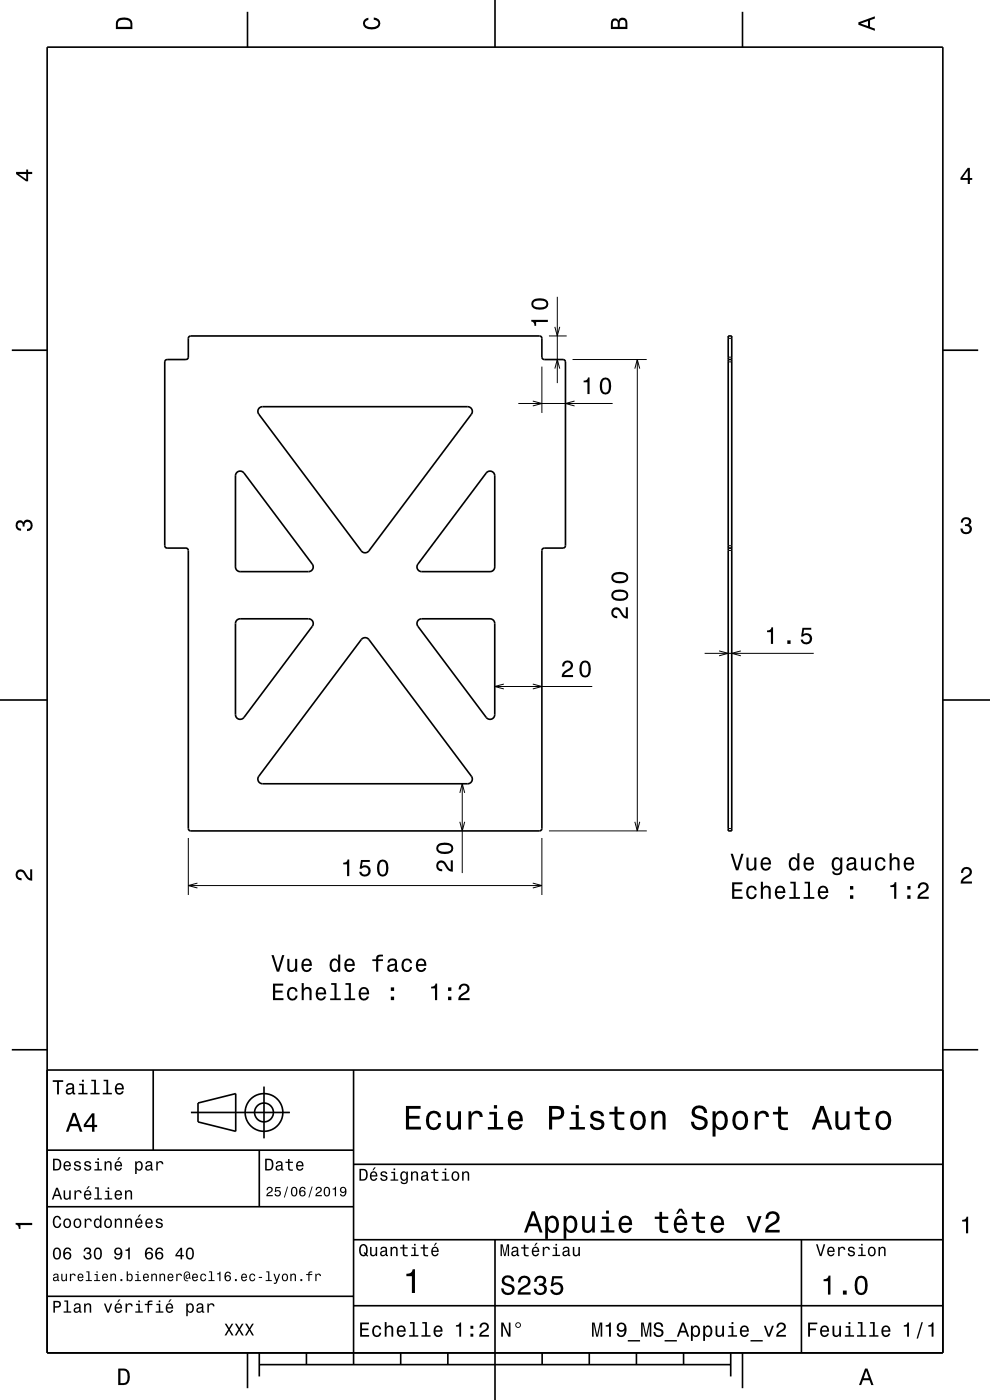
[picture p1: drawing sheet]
<svg xmlns="http://www.w3.org/2000/svg" width="210mm" height="297mm" viewBox="0 0 210 297" stroke-linecap="round" stroke-linejoin="round" font-family="sans-serif">
<g fill="none" stroke="#000" stroke-width=".21">
<path d="M114.9 77.8v9.8M116.4 71.3h3.8M117.7 78.2l.5-1.9 .5 1.9M117.7 69.3l.5 2 .5-2M118.2 63v18.3M121.4 76.3h15.8M134.7 78.2l.5-1.9 .5 1.9M135.2 76.3v100M154.5 75.8h.7M154.5 71.8h.7M154.5 76.8h.7M109.9 85.6h20.1"/>
<path d="M113 85.1l1.9 .5-1.9 .5M121.9 85.1l-2 .5 2 .5M154.5 115.8h.7M154.5 116.8h.7M149.5 138.6h23.1M152.5 138.1l2 .5-2 .5M157.2 138.1l-2 .5 2 .5M104.9 145.6h20.7M106.9 145.1l-2 .5 2 .6M113 145.1l1.9 .5-1.9 .6M39.9 177.8v12.1M97.5 168.2l.6-1.9 .5 1.9"/>
<path d="M97.5 174.3l.6 2 .5-2M98.1 166.3v18.9M114.9 177.8v12.1M116.4 176.3h20.8M134.7 174.3l.5 2 .5-2M154.5 175.8h.7M39.9 187.9h75M41.9 187.3l-2 .6 2 .5M113 187.3l1.9 .6-1.9 .5"/>
</g>
<g fill="none" stroke="#000" stroke-width=".35">
<path d="M10 10h190v277h-190zM52.5 2.5v7.5M105 0v10M157.5 2.5v7.5M2.5 74.3h7.5M35 76.5l.4-.2h4l.5-.3v-4.3l.3-.4h.2h74l.3 .1 .2 .4v4l.3 .4 4.3 .1 .4 .2v39.3v.2l-.5 .3h-4l-.4 .2-.1 .3v59l-.2 .4-74.3 .1-.4-.3-.1-59.2v-.3l-.4-.2h-4.1l-.4-.3-.1-.2zM154.5 76.3h.7M154.5 71.3h.7v105h-.7zM200 74.3h7.5M55 86.5l.7-.2h43.5a1 1 0 0 1 .9 .5 1 1 0 0 1-.1 1.1l-21.8 29a1 1 0 0 1-1.6 0l-21.7-29-.2-.7zM50.2 100.3l.7-.4 .5 .1 .3 .3 14.5 19.4a1 1 0 0 1 .1 1 1 1 0 0 1-.9 .6h-14.5l-.7-.4-.3-.6v-19.4zM103.2 100.3a1 1 0 0 1 1.1-.3 1 1 0 0 1 .6 .9v19.4l-.1 .5-.4 .4-.5 .1h-14.5a1 1 0 0 1-.8-.6 1 1 0 0 1 0-1z"/>
<path d="M154.5 116.3h.7M50.3 131.5l.6-.2h14.5a1 1 0 0 1 .9 .5 1 1 0 0 1-.1 1.1l-14.5 19.3a1 1 0 0 1-1.1 .4 1 1 0 0 1-.7-1v-19.3zM76.7 135.6l.4-.3h.5l.6 .4 21.8 29a1 1 0 0 1 .1 1 1 1 0 0 1-.9 .6h-43.5a1 1 0 0 1-.9-.6 1 1 0 0 1 .1-1zM88.8 131.5l.6-.2h14.5l.8 .3 .2 .7v19.3a1 1 0 0 1-.6 1 1 1 0 0 1-1.2-.4l-14.5-19.3-.2-.7zM0 148.5h10M200 148.5h10M2.5 222.7h7.5M10 227h190M32.5 227v17M40.5 236h21M42 234l8-2v8l-8-2zM56 230.5v11"/>
<path d="M75 227v62.5M200 222.7h7.5M10 244h65M10 256h65M55 244v12M75 247h125M10 275h65M75 277h125M75 263h125M105 263v34M170 263v24M52.5 287v7.5"/>
<path d="M55 289.5h100M55 287v5M65 287v2.5M85 287v2.5M95 287v2.5M115 287v2.5M125 287v2.5M135 287v2.5M145 287v2.5M155 287v5M157.5 287v7.5"/>
<circle cx="56" cy="236" r="2"/>
<circle cx="56" cy="236" r="4"/>
</g>
<g fill="#000">
<path d="M25 4a2.2 2.2 0 0 0-.4 2.2h3.5v-1.2a1.42 1.42 0 0 0-1.8-1.3zM25.3 4.4a2.13 2.13 0 0 1 2.3 .3l.1 1h-2.7l.1-1z" fill-rule="evenodd"/>
<path d="M77.3 4.2l.8-.4v.4a.7 .7 0 0 0-.7 .5 .7 .7 0 0 0 .4 .8 1.7 1.7 0 0 0 2.5-.5 .9 .9 0 0 0-1-.8v-.5a1.24 1.24 0 0 1 1.4 1.1 1.24 1.24 0 0 1-1.1 1.4 2.22 2.22 0 0 1-2.5-.7l-.1-.5z" fill-rule="evenodd"/>
<path d="M129.8 4.2l-.2 .7v1.3h3.5v-1.4a.98 .98 0 0 0-.8-1 .98 .98 0 0 0-1.1 .6 .83 .83 0 0 0-1.4-.2zM130.1 4.5a.54 .54 0 0 1 .7-.1 .54 .54 0 0 1 .2 .6v.7h-1zM131.6 4.4a.62 .62 0 0 1 .7-.1 .62 .62 0 0 1 .4 .6v.8h-1.2z" fill-rule="evenodd"/>
<path d="M182.1 4.7v.6l3.5 1.2v-.4l-1-.4v-1.4l1-.4v-.4zM182.6 5l1.5-.5v1z" fill-rule="evenodd"/>
<path d="M3.4 36.5v.4l2.1 1.6h.5v-1.6h.8v-.4h-.8v-.5h-.4v.5zM4 36.9h1.6v1.1z" fill-rule="evenodd"/>
<path d="M205.3 35.6l-1.6 2.1v.5h1.6v.8h.4v-.8h.5v-.4h-.5v-2.2zM205.3 36.2v1.6h-1.1z" fill-rule="evenodd"/>
<path d="M112.7 67.9v.3a.77 .77 0 0 1 .7 .9h.3v-.8h2.5v-.4zM113.1 63.6a1.13 1.13 0 0 0-.4 1.2 1.13 1.13 0 0 0 1 .8 2.28 2.28 0 0 0 2.5-.6 1.14 1.14 0 0 0-.9-1.6 2.85 2.85 0 0 0-2.2 .2zM113.2 64.2a2.37 2.37 0 0 1 2.6 0v.6a2.38 2.38 0 0 1-2.6 0z" fill-rule="evenodd"/>
<path d="M123.8 80.8v.3h.8v2.5h.5v-3.5h-.4a.77 .77 0 0 1-.9 .7zM127.5 80.5a2.68 2.68 0 0 0 .4 3.1 1.14 1.14 0 0 0 1.7-.9 2.31 2.31 0 0 0-.6-2.5l-.6-.1-.5 .1zM128.1 80.6h.7a2.37 2.37 0 0 1 0 2.6h-.7a2.38 2.38 0 0 1 0-2.6z" fill-rule="evenodd"/>
<path d="M3.6 110.6a.86 .86 0 0 1 1.4 .2 1.06 1.06 0 0 1 1.2-.5 1.06 1.06 0 0 1 .7 1.2 1.1 1.1 0 0 1-1.2 1.2v-.5a.71 .71 0 0 0 .8-1 .71 .71 0 0 0-1.3-.1v.6h-.4a.61 .61 0 0 0-.3-.8 .61 .61 0 0 0-.8 .3 .61 .61 0 0 0 .2 .8l.6 .1v.5a1.15 1.15 0 0 1-1.2-.7 1.15 1.15 0 0 1 .3-1.3z" fill-rule="evenodd"/>
<path d="M204.1 110a1.08 1.08 0 0 1 1.4-.2 1.08 1.08 0 0 1 .4 1.3l-.3 .3a1.06 1.06 0 0 1 .5 1.2 1.06 1.06 0 0 1-1.2 .7 1.1 1.1 0 0 1-1.2-1.2h.5a.71 .71 0 0 0 1 .8 .71 .71 0 0 0 .1-1.3h-.6v-.4a.61 .61 0 0 0 .8-.3 .61 .61 0 0 0-.2-.8 .61 .61 0 0 0-.9 .2l-.1 .6h-.5z" fill-rule="evenodd"/>
<path d="M129.9 129.2a1.2 1.2 0 0 0-.1 1.3 1.2 1.2 0 0 0 1.1 .7v-.5a.7 .7 0 0 1-.8-.5 .7 .7 0 0 1 .5-.9 .7 .7 0 0 1 .8 .5 1.8 1.8 0 0 0 1.8 1.4v-2.4h-.4v1.9a2.2 2.2 0 0 1-1.2-1.4 1.11 1.11 0 0 0-1.7-.1zM130.1 125.4a1.13 1.13 0 0 0-.4 1.2 1.13 1.13 0 0 0 1 .8 2.28 2.28 0 0 0 2.5-.6 1.14 1.14 0 0 0-.9-1.7 2.85 2.85 0 0 0-2.2 .3zM130.2 125.9a2.38 2.38 0 0 1 2.6 0v.7a2.37 2.37 0 0 1-2.6 0zM130.1 121.6a1.13 1.13 0 0 0-.4 1.3 1.13 1.13 0 0 0 1 .8 2.28 2.28 0 0 0 2.5-.6 1.14 1.14 0 0 0-.9-1.7 2.85 2.85 0 0 0-2.2 .2zM130.2 122.2a2.38 2.38 0 0 1 2.6 0v.7a2.37 2.37 0 0 1-2.6 0z" fill-rule="evenodd"/>
<path d="M162.7 133.8v.3h.8v2.5h.5v-3.5h-.4a.77 .77 0 0 1-.9 .7zM167 135.9v.7h.7v-.7zM170.2 133.2l-.3 1.8h.4a.8 .8 0 0 1 1.3-.2 .8 .8 0 0 1-.1 1.3 .8 .8 0 0 1-1.2-.4h-.5a1.21 1.21 0 0 0 1.5 1 1.21 1.21 0 0 0 .9-1.6 1.21 1.21 0 0 0-1.8-.6l.2-.9h1.5v-.4z" fill-rule="evenodd"/>
<path d="M119.5 140.4l-.2 .4-.1 .6h.5a.71 .71 0 0 1 .5-.9 .71 .71 0 0 1 .9 .5 .71 .71 0 0 1-.5 .9 1.8 1.8 0 0 0-1.4 1.7h2.4v-.4h-1.9a2.2 2.2 0 0 1 1.4-1.2 1.13 1.13 0 0 0 .1-1.6 1.13 1.13 0 0 0-1.7 0zM123.2 140.6a2.67 2.67 0 0 0 .4 3 1.14 1.14 0 0 0 1.6-.9 2.31 2.31 0 0 0-.6-2.5l-.5-.1-.5 .1zM123.8 140.6h.6a2.38 2.38 0 0 1 0 2.6h-.6a2.37 2.37 0 0 1 0-2.6z" fill-rule="evenodd"/>
<path d="M3.6 184.7a1.22 1.22 0 0 1 2 .8l.4 .5 .4 .3v-1.9h.4v2.4a1.8 1.8 0 0 1-1.7-1.4 .71 .71 0 0 0-.9-.5 .71 .71 0 0 0-.5 .9 .71 .71 0 0 0 .9 .5v.4a1.19 1.19 0 0 1-1.2-.6 1.19 1.19 0 0 1 .2-1.4z" fill-rule="evenodd"/>
<path d="M72.8 183v.4h.8v2.5h.5v-3.6h-.4a.77 .77 0 0 1-.9 .7zM76.6 182.4l-.3 1.9h.4a.79 .79 0 0 1 1.2-.2 .79 .79 0 0 1 0 1.2 .79 .79 0 0 1-1.2-.1v-.2h-.5a1.21 1.21 0 0 0 1.5 1 1.21 1.21 0 0 0 .8-1.6 1.21 1.21 0 0 0-1.7-.6l.1-.9h1.5v-.5zM80.3 182.8a2.68 2.68 0 0 0 .4 3.1 1.14 1.14 0 0 0 1.6-1 2.31 2.31 0 0 0-.6-2.4l-.5-.2-.5 .2zM80.8 182.8h.7a2.38 2.38 0 0 1 0 2.7h-.7a2.37 2.37 0 0 1 0-2.7z" fill-rule="evenodd"/>
<path d="M92.8 182.8a1.19 1.19 0 0 0-.2 1.4 1.19 1.19 0 0 0 1.2 .6v-.4a.7 .7 0 0 1-.8-.5 .7 .7 0 0 1 .5-.9 .7 .7 0 0 1 .8 .5 1.8 1.8 0 0 0 1.8 1.4v-2.4h-.5v1.9a2.22 2.22 0 0 1-1.1-1.5 1.1 1.1 0 0 0-1.7-.1zM93 179.1a1.13 1.13 0 0 0-.4 1.2 1.13 1.13 0 0 0 1 .8 2.29 2.29 0 0 0 2.4-.6 1.14 1.14 0 0 0-.9-1.7 2.86 2.86 0 0 0-2.1 .3zM93 179.6a2.36 2.36 0 0 1 2.7 0v.7a2.38 2.38 0 0 1-2.7 0z" fill-rule="evenodd"/>
<path d="M155.3 187.2v3.5h2.2v-.4h-1.7v-1.2h1.5v-.5h-1.5v-1h1.7v-.4zM158.6 188.3a1.53 1.53 0 0 0 .8 2.5 1.07 1.07 0 0 0 1.1-1.1h-.4a.67 .67 0 0 1-.6 .7 .67 .67 0 0 1-.7-.6 1.11 1.11 0 0 1 .6-1.5 .6 .6 0 0 1 .7 .6h.4a1.09 1.09 0 0 0-.7-1 1.09 1.09 0 0 0-1.2 .4zM161.4 187.1v3.6h.4v-1.6a.63 .63 0 0 1 .6-.8 .63 .63 0 0 1 .7 .7v1.7h.4v-1.8a.88 .88 0 0 0-.6-1 .88 .88 0 0 0-1.1 .5v-1.3zM164.7 188.3a1.54 1.54 0 0 0 .8 2.5 1.06 1.06 0 0 0 1-.9h-.4l-.2 .4-.4 .1a.76 .76 0 0 1-.7-1h1.8a1.16 1.16 0 0 0-.5-1.3 1.16 1.16 0 0 0-1.4 .2zM165 188.5a.66 .66 0 0 1 .8-.2 .66 .66 0 0 1 .3 .8h-1.3zM167.7 187.1v.3h.6v2.9h-.9v.4h2.3v-.4h-.9v-3.2zM170.7 187.1v.3h.7v2.9h-.9v.4h2.2v-.4h-.9v-3.2zM173.8 188.3a1.54 1.54 0 0 0 .8 2.5 1.05 1.05 0 0 0 1.1-.9h-.5l-.2 .4-.4 .1a.76 .76 0 0 1-.7-1h1.8a1.16 1.16 0 0 0-.5-1.3 1.16 1.16 0 0 0-1.4 .2zM174.1 188.5a.66 .66 0 0 1 .8-.2 .66 .66 0 0 1 .3 .8h-1.3zM180.3 189.9v.8h.7v-.8zM180.3 188v.7h.7v-.7z" fill-rule="evenodd"/>
<path d="M155 181.1l1.1 3.5h.5l1.1-3.5h-.5l-.8 3-.9-3zM158.3 181.9v1.8a.89 .89 0 0 0 .7 1 .89 .89 0 0 0 1-.5v.4h.4v-2.7h-.4v1.6a.65 .65 0 0 1-.4 .8 .65 .65 0 0 1-.8-.3v-2.1zM161.6 182.2a1.55 1.55 0 0 0 .8 2.5 1.06 1.06 0 0 0 1.1-.8h-.4l-.3 .3-.3 .1a.76 .76 0 0 1-.7-.9h1.8a1.17 1.17 0 0 0-.5-1.4 1.17 1.17 0 0 0-1.5 .2zM162 182.4a.66 .66 0 0 1 .8-.1 .66 .66 0 0 1 .3 .7h-1.3zM167.6 182.2a1.57 1.57 0 0 0 .7 2.5l.5-.1 .3-.4v.4h.5v-3.6h-.5v1.3a.89 .89 0 0 0-1.5-.1zM167.9 182.5a.62 .62 0 0 1 .7-.3 .62 .62 0 0 1 .5 .6 1.12 1.12 0 0 1-.7 1.5 1.19 1.19 0 0 1-.5-1.8zM170.7 182.2a1.54 1.54 0 0 0 .8 2.5 1.06 1.06 0 0 0 1.1-.8h-.4l-.2 .3-.4 .1a.76 .76 0 0 1-.7-.9h1.8a1.17 1.17 0 0 0-.5-1.4 1.17 1.17 0 0 0-1.5 .2zM171.1 182.4a.66 .66 0 0 1 .8-.1 .66 .66 0 0 1 .3 .7h-1.3zM176.7 182.2a1.58 1.58 0 0 0 .8 2.5l.4-.1 .4-.4a.73 .73 0 0 1-.4 1 .73 .73 0 0 1-1-.3h-.4a1.1 1.1 0 0 0 1.3 .8 1.1 1.1 0 0 0 .9-1.2v-2.6h-.4v.5l-.4-.4a.9 .9 0 0 0-1.2 .2zM177 182.5a.63 .63 0 0 1 .7-.3 .63 .63 0 0 1 .5 .6 1.11 1.11 0 0 1-.7 1.5 1.19 1.19 0 0 1-.5-1.8zM179.9 182.1l-.3 .6h.4a.55 .55 0 0 1 .7-.5 .55 .55 0 0 1 .4 .7l-.2 .1a1 1 0 0 0-1.1 .2 1 1 0 0 0-.2 1 .93 .93 0 0 0 1.6 .1l.1 .3h.6v-.3l-.3-.1v-1.6a1.02 1.02 0 0 0-1.7-.5zM180.1 183.6l1.1-.3a.77 .77 0 0 1-.2 .8 .77 .77 0 0 1-.9 .1zM182.6 181.9v1.8a.89 .89 0 0 0 .6 1 .89 .89 0 0 0 1.1-.5v.4h.4v-2.7h-.4v1.6a.65 .65 0 0 1-.4 .8 .65 .65 0 0 1-.8-.3v-2.1zM185.9 182.2a1.53 1.53 0 0 0 .8 2.5 1.06 1.06 0 0 0 1.1-1h-.4a.67 .67 0 0 1-.6 .6 .67 .67 0 0 1-.7-.6 1.12 1.12 0 0 1 .7-1.5 .6 .6 0 0 1 .6 .6h.4a1.09 1.09 0 0 0-.7-.9 1.09 1.09 0 0 0-1.2 .3zM188.7 181v3.6h.5v-1.5a.63 .63 0 0 1 .4-.8 .63 .63 0 0 1 .7 .3l.1 2h.4v-1.8a.88 .88 0 0 0-.6-.9 .88 .88 0 0 0-1 .4v-1.3zM192 182.2a1.55 1.55 0 0 0 .8 2.5 1.06 1.06 0 0 0 1.1-.8h-.5l-.2 .3-.4 .1a.76 .76 0 0 1-.7-.9h1.8a1.17 1.17 0 0 0-.5-1.4 1.17 1.17 0 0 0-1.4 .2zM192.3 182.4a.66 .66 0 0 1 .8-.1 .66 .66 0 0 1 .4 .7h-1.4z" fill-rule="evenodd"/>
<path d="M188.9 187.8v.4h.8v2.5h.4v-3.6h-.3a.77 .77 0 0 1-.9 .7zM192.4 189.9v.8h.7v-.8zM192.4 188v.7h.7v-.7zM195 187.5l-.3 .9h.4a.71 .71 0 0 1 .6-.8 .71 .71 0 0 1 .8 .5 .71 .71 0 0 1-.5 .8 1.81 1.81 0 0 0-1.4 1.8h2.4v-.5h-1.9a2.23 2.23 0 0 1 1.5-1.1 1.13 1.13 0 0 0 .1-1.7 1.13 1.13 0 0 0-1.7 .1z" fill-rule="evenodd"/>
<path d="M204.2 184.2a1.18 1.18 0 0 1 1.9 .3 1.18 1.18 0 0 1-1 1.7l-.5 .4-.3 .4h1.9v.4h-2.4a1.81 1.81 0 0 1 1.4-1.7 .71 .71 0 0 0 .5-.9 .71 .71 0 0 0-.9-.5 .71 .71 0 0 0-.5 .9h-.5z" fill-rule="evenodd"/>
<path d="M57.9 208.7v3.5h2.2v-.4h-1.7v-1.2h1.5v-.5h-1.5v-1h1.7v-.4zM61.2 209.8a1.53 1.53 0 0 0 .8 2.5 1.06 1.06 0 0 0 1.1-1.1h-.4a.67 .67 0 0 1-.6 .7 .67 .67 0 0 1-.7-.6 1.12 1.12 0 0 1 .6-1.5 .6 .6 0 0 1 .7 .6h.4a1.09 1.09 0 0 0-.7-1 1.09 1.09 0 0 0-1.2 .4zM64 208.6v3.6h.4v-1.6a.64 .64 0 0 1 .4-.8 .64 .64 0 0 1 .8 .4l.1 2h.4v-1.8a.88 .88 0 0 0-.6-1 .88 .88 0 0 0-1.1 .5v-1.3zM67.3 209.8a1.54 1.54 0 0 0 .8 2.5 1.06 1.06 0 0 0 1-.9h-.4l-.2 .4-.4 .1a.76 .76 0 0 1-.7-.9h1.8a1.16 1.16 0 0 0-.5-1.4 1.16 1.16 0 0 0-1.4 .2zM67.6 210a.66 .66 0 0 1 .8-.2 .66 .66 0 0 1 .3 .8h-1.3zM70.3 208.6v.3h.6v2.9h-.9v.4h2.3v-.4h-.9v-3.2zM73.3 208.6v.3h.7v2.9h-.9v.4h2.2v-.4h-.9v-3.2zM76.4 209.8a1.54 1.54 0 0 0 .8 2.5 1.05 1.05 0 0 0 1.1-.9h-.5l-.2 .4-.4 .1a.75 .75 0 0 1-.7-.9h1.8a1.16 1.16 0 0 0-.5-1.4 1.16 1.16 0 0 0-1.4 .2zM76.7 210a.66 .66 0 0 1 .8-.2 .66 .66 0 0 1 .3 .8h-1.3zM82.9 211.4v.8h.7v-.8zM82.9 209.5v.7h.7v-.7z" fill-rule="evenodd"/>
<path d="M57.6 202.6l1.1 3.5h.5l1.1-3.5h-.5l-.8 3-.9-3zM60.9 203.4v1.8a.89 .89 0 0 0 .7 1 .89 .89 0 0 0 1-.5v.4h.4v-2.7h-.4v1.6a.64 .64 0 0 1-.4 .8 .64 .64 0 0 1-.8-.3v-2.1zM64.2 203.7a1.54 1.54 0 0 0 .8 2.5 1.06 1.06 0 0 0 1.1-.8h-.4l-.2 .3-.4 .1a.76 .76 0 0 1-.7-.9h1.8a1.17 1.17 0 0 0-.5-1.4 1.17 1.17 0 0 0-1.5 .2zM64.6 203.9a.66 .66 0 0 1 .8-.1 .66 .66 0 0 1 .3 .7h-1.3zM70.2 203.7a1.57 1.57 0 0 0 .8 2.5l.4-.1 .3-.4v.4h.5v-3.6h-.5v1.3a.89 .89 0 0 0-1.5-.1zM70.5 204a.62 .62 0 0 1 .7-.3 .62 .62 0 0 1 .5 .6 1.11 1.11 0 0 1-.7 1.5 1.19 1.19 0 0 1-.5-1.8zM73.3 203.7a1.54 1.54 0 0 0 .8 2.5 1.06 1.06 0 0 0 1.1-.8h-.4l-.2 .3-.4 .1a.76 .76 0 0 1-.7-.9h1.8a1.17 1.17 0 0 0-.5-1.4 1.17 1.17 0 0 0-1.5 .2zM73.7 203.9a.66 .66 0 0 1 .8-.1 .66 .66 0 0 1 .3 .7h-1.3zM79 203.5v.4h.8v2.2h.4v-2.2h1v-.4h-1l.1-.4 .3-.2h.6v-.4a1.04 1.04 0 0 0-1.4 .8v.2zM82.5 203.6l-.3 .6h.4a.55 .55 0 0 1 .7-.5 .55 .55 0 0 1 .4 .7l-.2 .1a1 1 0 0 0-1.1 .2 1 1 0 0 0-.2 1.1 .94 .94 0 0 0 1.6 0l.1 .3h.6v-.3l-.3-.1v-1.6a1.02 1.02 0 0 0-1.7-.5zM82.7 205.1l1.1-.3a.77 .77 0 0 1-.2 .8 .77 .77 0 0 1-.9 .1zM85.5 203.7a1.53 1.53 0 0 0 .8 2.5 1.06 1.06 0 0 0 1.1-1h-.4a.67 .67 0 0 1-.6 .6 .67 .67 0 0 1-.7-.6 1.12 1.12 0 0 1 .6-1.5 .6 .6 0 0 1 .7 .6h.4a1.09 1.09 0 0 0-.8-.9 1.09 1.09 0 0 0-1.1 .3zM88.5 203.7a1.54 1.54 0 0 0 .8 2.5 1.06 1.06 0 0 0 1.1-.8h-.4l-.3 .3-.3 .1a.76 .76 0 0 1-.7-.9h1.7a1.17 1.17 0 0 0-.4-1.4 1.17 1.17 0 0 0-1.5 .2zM88.9 203.9a.66 .66 0 0 1 .8-.1 .66 .66 0 0 1 .3 .7h-1.3z" fill-rule="evenodd"/>
<path d="M91.5 209.3v.4h.8v2.5h.4v-3.5h-.3a.77 .77 0 0 1-.9 .6zM95 211.4v.8h.7v-.8zM95 209.5v.7h.7v-.7zM97.6 209l-.3 .9h.4a.7 .7 0 0 1 .6-.8 .7 .7 0 0 1 .8 .5 .7 .7 0 0 1-.5 .8 1.81 1.81 0 0 0-1.4 1.8h2.4v-.5h-1.9a2.23 2.23 0 0 1 1.5-1.1 1.13 1.13 0 0 0 .1-1.7 1.13 1.13 0 0 0-1.7 .1z" fill-rule="evenodd"/>
<path d="M11.2 229.2v.3h.9v2.7h.4v-2.7h.9v-.3zM14.3 230l-.3 .5h.4a.47 .47 0 0 1 .6-.4 .47 .47 0 0 1 .3 .6l-.2 .1a.84 .84 0 0 0-1 .2 .84 .84 0 0 0 0 1.1 .9 .9 0 0 0 1.3-.2l.1 .2 .5 .1v-.3l-.3-.1v-.1v-1.2a.87 .87 0 0 0-.6-.7 .87 .87 0 0 0-.8 .2zM14.4 231.3l.9-.3a.66 .66 0 0 1-.1 .7 .66 .66 0 0 1-.8 .1zM16.8 229.9v.3h.6v1.6h-.8v.4h2v-.4h-.8v-1.9zM17.4 229.1v.4h.4v-.4zM19.4 229.1v.3h.6v2.4h-.8v.4h1.9v-.4h-.7v-2.7zM22 229.1v.3h.6v2.4h-.8v.4h1.9v-.4h-.7v-2.7zM24.6 230.1a1.32 1.32 0 0 0 .7 2.1 .9 .9 0 0 0 .9-.7h-.3l-.2 .3-.4 .1a.65 .65 0 0 1-.5-.8h1.5a1 1 0 0 0-.4-1.2 1 1 0 0 0-1.3 .2zM24.9 230.3a.57 .57 0 0 1 .7-.1 .57 .57 0 0 1 .3 .6h-1.1z" fill-rule="evenodd"/>
<path d="M86.1 234.6v5h3.2v-.6h-2.5v-1.7h2.2v-.6h-2.2v-1.5h2.4v-.6zM90.8 236.2a2.6 2.6 0 0 0 .5 3.4 1.59 1.59 0 0 0 2.3-1.4h-.6a.95 .95 0 0 1-.9 1 .95 .95 0 0 1-1-.9 1.59 1.59 0 0 1 .9-2.1 .86 .86 0 0 1 .9 .8h.7a1.56 1.56 0 0 0-1.1-1.3 1.56 1.56 0 0 0-1.7 .5zM94.8 235.8v2.5a1.27 1.27 0 0 0 .9 1.4 1.27 1.27 0 0 0 1.5-.7v.6h.6v-3.8h-.6v2.2a.92 .92 0 0 1-.6 1.1 .92 .92 0 0 1-1.2-.4v-2.9zM99.4 235.8v3.8h.6v-2.2a.95 .95 0 0 1 .5-1.1 .95 .95 0 0 1 1.2 .3l.1 .4h.6a1.28 1.28 0 0 0-1-1.4 1.28 1.28 0 0 0-1.4 .8v-.6zM103.8 235.9v.5h1v2.7h-1.3v.5h3.2v-.5h-1.3v-3.2zM104.8 234.4v.8h.6v-.8zM108.1 236.2a2.63 2.63 0 0 0 .5 3.4 1.58 1.58 0 0 0 2.2-1.1h-.6l-.3 .5-.5 .2a1.08 1.08 0 0 1-1-1.3h2.5a1.66 1.66 0 0 0-.7-2 1.66 1.66 0 0 0-2.1 .3zM108.6 236.5a.94 .94 0 0 1 1.2-.2 .94 .94 0 0 1 .5 1h-1.9zM116.5 234.6v5h.6v-2.1h.8a1.47 1.47 0 0 0 1.8-1.2 1.47 1.47 0 0 0-1.5-1.7zM117.1 235.2a1.6 1.6 0 0 1 1.8 .5 .86 .86 0 0 1 0 .9 .86 .86 0 0 1-.9 .3h-.9zM121.1 235.9v.5h1v2.7h-1.3v.5h3.3v-.5h-1.3v-3.2zM122.1 234.4v.8h.7v-.8zM125.6 235.9a1.08 1.08 0 0 0-.3 1.2 1.08 1.08 0 0 0 1 .7l1.1 .4a.57 .57 0 0 1 .2 .6 .57 .57 0 0 1-.5 .4 .96 .96 0 0 1-1.4-.8h-.6a1.6 1.6 0 0 0 1.3 1.4 1.6 1.6 0 0 0 1.7-.8 1.13 1.13 0 0 0-1-1.6l-1.1-.3-.2-.4a.87 .87 0 0 1 .9-.5 .87 .87 0 0 1 .8 .6h.6a1.4 1.4 0 0 0-2.1-1.1zM130.4 234.7v1.2h-1.1v.5h1.1v2.6l.2 .4 .4 .3h1.4v-.5a.98 .98 0 0 1-1.4-.5v-2.3h1.4v-.5h-1.4v-1.2zM134.1 236.2a2.56 2.56 0 0 0 .5 3.4 1.72 1.72 0 0 0 1.8-.2 1.72 1.72 0 0 0 .6-1.7 1.7 1.7 0 0 0-.9-1.9 1.7 1.7 0 0 0-2 .4zM134.6 236.6a.96 .96 0 0 1 1-.4 .96 .96 0 0 1 .7 .8 1.59 1.59 0 0 1-1 2.2 1.19 1.19 0 0 1-1-1.5zM138.2 235.8v3.8h.6v-2.2a.97 .97 0 0 1 .5-1.1 .97 .97 0 0 1 1.1 .1l.1 .8v2.4h.7v-2.5a1.27 1.27 0 0 0-.9-1.4 1.27 1.27 0 0 0-1.5 .6v-.5zM147.1 234.9a1.38 1.38 0 0 0-.3 1.5 1.38 1.38 0 0 0 1.3 .9 1.26 1.26 0 0 1 1.4 .9 1.15 1.15 0 0 1-1.3 .9 1.15 1.15 0 0 1-1-1.1h-.7a1.8 1.8 0 0 0 1.7 1.8 1.8 1.8 0 0 0 1.9-1.6 1.45 1.45 0 0 0-1.5-1.4 1.02 1.02 0 0 1-1.2-.9 .99 .99 0 0 1 1.1-.8 .99 .99 0 0 1 .8 1h.7a1.67 1.67 0 0 0-1-1.6 1.67 1.67 0 0 0-1.9 .4zM151.2 235.8v5.3h.6v-2.1a1.32 1.32 0 0 0 1.4 .7 1.32 1.32 0 0 0 1.1-1.1 2.43 2.43 0 0 0-.8-2.8 1.22 1.22 0 0 0-1.7 .5v-.5zM152.1 236.6a.89 .89 0 0 1 .9-.4 .89 .89 0 0 1 .7 .8 1.61 1.61 0 0 1-.9 2.2 1.19 1.19 0 0 1-1-1.5zM155.8 236.2a2.56 2.56 0 0 0 .5 3.4 1.72 1.72 0 0 0 1.8-.2 1.72 1.72 0 0 0 .6-1.7 1.7 1.7 0 0 0-.9-1.9 1.7 1.7 0 0 0-2 .4zM156.3 236.6a.96 .96 0 0 1 1-.4 .96 .96 0 0 1 .7 .8 1.59 1.59 0 0 1-1 2.2 1.19 1.19 0 0 1-1-1.5zM160.1 235.8v3.8h.6v-2.2a.95 .95 0 0 1 .5-1.1 .95 .95 0 0 1 1.2 .3l.1 .4h.6a1.28 1.28 0 0 0-1-1.4 1.28 1.28 0 0 0-1.4 .8v-.6zM165.1 234.7v1.2h-1.1v.5h1.1v2.6l.2 .4 .4 .3h1.4v-.5a.97 .97 0 0 1-1.4-.5v-2.3h1.4v-.5h-1.4v-1.2zM174 234.6l-1.8 5h.6l.6-1.5h2l.5 1.5h.7l-1.9-5zM174.4 235.3l.7 2.2h-1.5zM177.2 235.8v2.5a1.27 1.27 0 0 0 .9 1.4 1.27 1.27 0 0 0 1.5-.7v.6h.6v-3.8h-.6v2.2a.92 .92 0 0 1-.6 1.1 .92 .92 0 0 1-1.1-.4l-.1-2.9zM182.4 234.7v1.2h-1.1v.5h1.1v2.6l.2 .4 .4 .3h1.5v-.5a.97 .97 0 0 1-1.4-.5l-.1-2.3h1.5v-.5h-1.5v-1.2zM186.1 236.2a2.56 2.56 0 0 0 .6 3.4 1.72 1.72 0 0 0 1.8-.2 1.72 1.72 0 0 0 .6-1.7 1.7 1.7 0 0 0-.9-1.9 1.7 1.7 0 0 0-2.1 .4zM186.6 236.6a.96 .96 0 0 1 1-.4 .96 .96 0 0 1 .7 .8 1.59 1.59 0 0 1-.9 2.2 1.19 1.19 0 0 1-1.1-1.5z" fill-rule="evenodd"/>
<path d="M3.3 259.4h3.5v.5h-2.5v.8h-.3a.77 .77 0 0 0-.7-.9z" fill-rule="evenodd"/>
<path d="M11.9 252l-.9 2.5h.3l.3-.8h1l.2 .8h.4l-.9-2.5zM12.1 252.3l.4 1.1h-.8zM13.5 252.5v1.3a.63 .63 0 0 0 .4 .7 .63 .63 0 0 0 .8-.3v.3h.3v-2h-.3v1.2a.46 .46 0 0 1-.3 .5 .46 .46 0 0 1-.6-.2v-1.5zM15.8 252.5v2h.3v-1.1a.47 .47 0 0 1 .3-.6 .47 .47 0 0 1 .6 .2v.1h.3a.64 .64 0 0 0-.5-.6 .64 .64 0 0 0-.7 .4v-.4zM18.7 251.7l-.4 .6h.3l.5-.6zM18 252.7a1.04 1.04 0 0 0-.2 1.2 1.04 1.04 0 0 0 1.1 .6l.5-.6h-.4l-.4 .4a.54 .54 0 0 1-.5-.7h1.3a.83 .83 0 0 0-.4-1 .83 .83 0 0 0-1 .1zM18.3 252.9l.1-.1a.47 .47 0 0 1 .5 .1 .47 .47 0 0 1 .2 .4h-1zM20.1 251.9v.2h.5v2.1h-.6v.3h1.6v-.3h-.6v-2.3zM22.3 252.6v.3h.5v1.3h-.6v.3h1.6v-.3h-.7v-1.6zM22.8 251.9v.3h.4v-.3zM24.5 252.7a1.04 1.04 0 0 0-.2 1.2 1.04 1.04 0 0 0 1.1 .6l.5-.6h-.4l-.4 .4a.54 .54 0 0 1-.5-.7h1.3a.83 .83 0 0 0-.4-1 .83 .83 0 0 0-1 .1zM24.8 252.9l.1-.1a.48 .48 0 0 1 .5 .1 .48 .48 0 0 1 .2 .4h-1zM26.5 252.5v2h.3v-1.1a.45 .45 0 0 1 .4-.7 .45 .45 0 0 1 .5 .6v1.2h.3v-1.3a.63 .63 0 0 0-.4-.7 .63 .63 0 0 0-.8 .3v-.3z" fill-rule="evenodd"/>
<path d="M11.3 245.8v2.5h.8a1.37 1.37 0 0 0 .7-2.2 1.56 1.56 0 0 0-1.5-.3zM11.6 246.1a.98 .98 0 0 1 1.1 .7 .98 .98 0 0 1-.6 1.2h-.5zM13.7 246.6a1.04 1.04 0 0 0-.2 1.2 1.04 1.04 0 0 0 1 .5l.5-.5h-.3l-.4 .3a.54 .54 0 0 1-.5-.7h1.3a.83 .83 0 0 0-.4-.9 .83 .83 0 0 0-1 .1zM13.9 246.7l.2-.1a.48 .48 0 0 1 .5 .1 .48 .48 0 0 1 .1 .5h-.9zM15.9 246.5l-.2 .1a.68 .68 0 0 0 .9 .9l.2 .1a.43 .43 0 0 1-.4 .5 .43 .43 0 0 1-.4-.4h-.3a.74 .74 0 0 0 .9 .7 .74 .74 0 0 0 .5-1l-1-.4a.38 .38 0 0 1 .3-.5 .38 .38 0 0 1 .4 .4h.3a.77 .77 0 0 0-1.2-.4zM18 246.5l-.1 .1a.68 .68 0 0 0 .9 .9l.2 .1a.43 .43 0 0 1-.4 .5 .43 .43 0 0 1-.5-.4h-.3a.74 .74 0 0 0 .9 .7 .74 .74 0 0 0 .5-1l-.9-.4a.38 .38 0 0 1 .3-.5 .38 .38 0 0 1 .4 .4h.3a.78 .78 0 0 0-1.3-.4zM20.2 246.4v.3h.5v1.3h-.7v.3h1.6v-.3h-.6v-1.6zM20.7 245.7v.4h.3v-.4zM22.2 246.4v1.9h.3v-1.1a.45 .45 0 0 1 .4-.6 .45 .45 0 0 1 .5 .5v1.2h.3v-1.3a.63 .63 0 0 0-.5-.7 .63 .63 0 0 0-.7 .4v-.3zM25.2 245.5l-.4 .6h.3l.5-.6zM24.5 246.6a1.04 1.04 0 0 0-.2 1.2 1.04 1.04 0 0 0 1.1 .5l.5-.5h-.4l-.4 .3a.54 .54 0 0 1-.5-.7h1.3a.83 .83 0 0 0-.4-.9 .83 .83 0 0 0-1 .1zM24.8 246.7l.1-.1a.48 .48 0 0 1 .5 .1 .48 .48 0 0 1 .2 .5h-1zM28.7 246.4v2.7h.3v-1.1a.66 .66 0 0 0 .7 .4 .66 .66 0 0 0 .5-.6 .91 .91 0 0 0 0-1.1 .91 .91 0 0 0-1-.3l-.2 .3v-.3zM29.1 246.8a.45 .45 0 0 1 .5-.2 .45 .45 0 0 1 .3 .4l.1 .3a.6 .6 0 0 1-.5 .8 .85 .85 0 0 1-.4-1.3zM31.1 246.5l-.2 .4h.3a.39 .39 0 0 1 .4-.3 .39 .39 0 0 1 .3 .5h-.1a.65 .65 0 0 0-1 .4 .65 .65 0 0 0 .6 .9l.6-.3 .1 .2h.4v-.2l-.2-.1v-1.1a.72 .72 0 0 0-.5-.6 .72 .72 0 0 0-.7 .2zM31.2 247.6l.8-.3a.55 .55 0 0 1-.2 .6 .55 .55 0 0 1-.6 .1zM33.1 246.4v1.9h.4v-1.1a.47 .47 0 0 1 .2-.6 .47 .47 0 0 1 .6 .2v.2h.4a.64 .64 0 0 0-.5-.7 .64 .64 0 0 0-.8 .4v-.3z" fill-rule="evenodd"/>
<path d="M11.4 258.2a1.45 1.45 0 0 0 .7 2.3 .94 .94 0 0 0 .9-1h-.3a.59 .59 0 0 1-.8 .7 1.3 1.3 0 0 1 .2-2l.3 .1 .2 .4h.4a.85 .85 0 0 0-.6-.8 .85 .85 0 0 0-1 .3zM13.6 258.7a1.04 1.04 0 0 0-.1 1.3 1.04 1.04 0 0 0 1.1 .5 1.04 1.04 0 0 0 .5-1.3 1.04 1.04 0 0 0-1.2-.7zM13.9 258.9a.48 .48 0 0 1 .5-.1 .48 .48 0 0 1 .3 .4 .66 .66 0 0 1 0 .7 .66 .66 0 0 1-.7 .3 .97 .97 0 0 1-.1-1.3zM15.8 258.7a1.04 1.04 0 0 0-.2 1.3 1.04 1.04 0 0 0 1.2 .5 1.04 1.04 0 0 0 .5-1.3 1.04 1.04 0 0 0-1.2-.7zM16 258.9a.48 .48 0 0 1 .6-.1 .48 .48 0 0 1 .3 .4 .66 .66 0 0 1 0 .7 .66 .66 0 0 1-.7 .3 .97 .97 0 0 1-.2-1.3zM18 258.5v2h.3v-1.1a.47 .47 0 0 1 .2-.6 .47 .47 0 0 1 .6 .2l.1 .1h.3a.64 .64 0 0 0-.5-.6 .64 .64 0 0 0-.7 .4v-.4zM20.1 258.7a1.07 1.07 0 0 0-.2 1.1 1.07 1.07 0 0 0 .9 .7l.4-.3v.3h.3v-2.6h-.3v.9a.64 .64 0 0 0-1.1-.1zM20.4 258.9a.44 .44 0 0 1 .4-.1 .44 .44 0 0 1 .4 .4 .65 .65 0 0 1 0 .7 .65 .65 0 0 1-.7 .3 .98 .98 0 0 1-.1-1.3zM22.3 258.7a1.04 1.04 0 0 0-.1 1.3 1.04 1.04 0 0 0 1.1 .5 1.04 1.04 0 0 0 .5-1.3 1.04 1.04 0 0 0-1.2-.7zM22.5 258.9a.48 .48 0 0 1 .6-.1 .48 .48 0 0 1 .3 .4 .66 .66 0 0 1 0 .7 .66 .66 0 0 1-.7 .3 .97 .97 0 0 1-.2-1.3zM24.3 258.5v2h.4v-1.1a.45 .45 0 0 1 .3-.7 .45 .45 0 0 1 .5 .6v1.2h.4v-1.3a.63 .63 0 0 0-.5-.7 .63 .63 0 0 0-.7 .3v-.3zM26.5 258.5v2h.3v-1.1a.45 .45 0 0 1 .4-.7 .45 .45 0 0 1 .5 .6v1.2h.3v-1.3a.63 .63 0 0 0-.4-.7 .63 .63 0 0 0-.8 .3v-.3zM29.5 257.7l-.3 .6h.2l.5-.6zM28.9 258.7a1.04 1.04 0 0 0-.2 1.2 1.04 1.04 0 0 0 1 .6l.5-.6h-.3l-.4 .4a.54 .54 0 0 1-.5-.7h1.2a.83 .83 0 0 0-.3-1 .83 .83 0 0 0-1 .1zM29.1 258.9l.1-.1a.48 .48 0 0 1 .5 .1 .48 .48 0 0 1 .2 .4h-.9zM31 258.7a1.04 1.04 0 0 0-.2 1.2 1.04 1.04 0 0 0 1.1 .6l.5-.6h-.3a.49 .49 0 0 1-.7 .3 .49 .49 0 0 1-.3-.6h1.3a.83 .83 0 0 0-.3-1 .83 .83 0 0 0-1.1 .1zM31.3 258.9l.1-.1a.48 .48 0 0 1 .5 .1 .48 .48 0 0 1 .2 .4h-1zM33.2 258.6l-.1 .2a.69 .69 0 0 0 .8 .9l.3 .1a.43 .43 0 0 1-.4 .5 .43 .43 0 0 1-.5-.4h-.3a.74 .74 0 0 0 .9 .7 .74 .74 0 0 0 .5-1.1l-1-.3a.38 .38 0 0 1 .3-.5 .38 .38 0 0 1 .5 .3h.3a.78 .78 0 0 0-1.3-.4z" fill-rule="evenodd"/>
<path d="M15.4 236.1l-1.4 4h.5l.4-1.2h1.6l.5 1.2h.5l-1.5-4zM15.7 236.7l.7 1.7h-1.3zM19.5 236.2l-1.7 2.4v.5h1.7v1h.5v-1h.6v-.5h-.6v-2.4zM19.5 236.9v1.7h-1.3z" fill-rule="evenodd"/>
<path d="M56.7 251.9l-.2 .6h.3a.4 .4 0 0 1 .3-.5 .4 .4 0 0 1 .5 .3 .4 .4 0 0 1-.3 .5l-.2 .1a.94 .94 0 0 0-.6 .9h1.4v-.3h-1.1l.5-.4a.67 .67 0 0 0 .5-1 .67 .67 0 0 0-1.1-.2zM58.4 251.8l-.1 1.1h.2a.46 .46 0 0 1 .7-.2 .46 .46 0 0 1 0 .8 .46 .46 0 0 1-.7-.2h-.3a.69 .69 0 0 0 .9 .6 .69 .69 0 0 0 .4-1 .69 .69 0 0 0-1-.3l.1-.5h.9v-.3zM60.9 251.7l-.7 2.3h.2l.7-2.3zM61.9 252a1.16 1.16 0 0 0 .5 1.8 1.16 1.16 0 0 0 .5-1.8 .63 .63 0 0 0-1 0zM62.2 252.1l.2-.1a.98 .98 0 0 1 0 1.6l-.2-.1-.2-.4v-.6zM63.7 251.9a1.37 1.37 0 0 0 .1 1.9 .66 .66 0 0 0 .9-.2 .66 .66 0 0 0-.1-.9 .66 .66 0 0 0-.9 0 .59 .59 0 0 1 .5-.7l.4 .3h.2a.64 .64 0 0 0-.4-.5 .64 .64 0 0 0-.7 .1zM63.7 253.2a.45 .45 0 0 1 .9 0 .45 .45 0 0 1-.9 0zM66.1 251.7l-.7 2.3h.2l.7-2.3zM67.1 251.9l-.2 .6h.3a.4 .4 0 0 1 .3-.5 .4 .4 0 0 1 .5 .3 .4 .4 0 0 1-.3 .5l-.2 .1a.94 .94 0 0 0-.6 .9h1.4v-.3h-1.1l.5-.4a.67 .67 0 0 0 .5-1 .67 .67 0 0 0-1.1-.2zM68.8 252a1.16 1.16 0 0 0 .5 1.8 1.16 1.16 0 0 0 .5-1.8 .63 .63 0 0 0-1 0zM69.1 252.1l.2-.1a.98 .98 0 0 1 0 1.6l-.2-.1-.2-.4v-.6zM70.6 252.1v.3h.4v1.4h.3v-2zM72.3 252a.66 .66 0 0 0 0 .9 .66 .66 0 0 0 .9 0 .58 .58 0 0 1-.5 .7l-.2-.1-.1-.2h-.3a.7 .7 0 0 0 .9 .5 .7 .7 0 0 0 .5-.8 .81 .81 0 0 0-.2-1 .81 .81 0 0 0-1 0zM72.4 252.4a.43 .43 0 0 1 .8 0 .43 .43 0 0 1-.8 0z" fill-rule="evenodd"/>
<path d="M56.2 245.8v2.5h.9a1.37 1.37 0 0 0 .7-2.2 1.55 1.55 0 0 0-1.6-.3zM56.6 246.1a.98 .98 0 0 1 1.1 .7 .98 .98 0 0 1-.6 1.2h-.5zM58.7 246.5l-.2 .4h.3a.39 .39 0 0 1 .5-.3 .39 .39 0 0 1 .3 .5h-.2a.65 .65 0 0 0-.9 .4 .65 .65 0 0 0 .5 .9l.7-.3v.2h.4v-.2l-.1-.1-.1-1.1a.72 .72 0 0 0-.4-.6 .72 .72 0 0 0-.8 .2zM58.8 247.6l.8-.3a.55 .55 0 0 1-.1 .6 .55 .55 0 0 1-.7 .1zM61.1 245.9v.5h-.5v.3h.5v1.3a.75 .75 0 0 0 1 .4v-.3l-.6-.1-.1-.4v-.9h.7v-.3h-.7v-.5zM63 246.6a1.04 1.04 0 0 0-.2 1.2 1.04 1.04 0 0 0 1.1 .5l.5-.5h-.4l-.4 .3a.54 .54 0 0 1-.5-.7h1.3a.83 .83 0 0 0-.4-.9 .83 .83 0 0 0-1 .1zM63.3 246.7l.1-.1a.47 .47 0 0 1 .5 .1 .47 .47 0 0 1 .2 .5h-1z" fill-rule="evenodd"/>
<path d="M76.2 248v2.5h.9a1.37 1.37 0 0 0 .7-2.2 1.58 1.58 0 0 0-1.6-.3zM76.6 248.3a.98 .98 0 0 1 1.1 .7 .98 .98 0 0 1-.6 1.2h-.5zM79.4 247.7l-.4 .6h.2l.5-.6zM78.7 248.7a1.04 1.04 0 0 0-.2 1.2 1.04 1.04 0 0 0 1 .6l.5-.6h-.3l-.4 .4a.54 .54 0 0 1-.5-.7h1.3a.83 .83 0 0 0-.4-1 .83 .83 0 0 0-1 .1zM78.9 248.9l.2-.1a.47 .47 0 0 1 .5 .1 .47 .47 0 0 1 .1 .4h-.9zM80.9 248.6l-.2 .2a.69 .69 0 0 0 .9 .9l.2 .1a.43 .43 0 0 1-.4 .5 .43 .43 0 0 1-.4-.4h-.3a.74 .74 0 0 0 .9 .7 .74 .74 0 0 0 .5-1.1l-1-.3a.38 .38 0 0 1 .3-.5 .38 .38 0 0 1 .4 .4l.3-.1a.78 .78 0 0 0-1.2-.4zM83 248.6v.3h.5v1.3h-.7v.3h1.7v-.3h-.7v-1.6zM83.5 247.9v.3h.3v-.3zM85.1 248.7a1.06 1.06 0 0 0-.2 1.1 1.06 1.06 0 0 0 .9 .7l.4-.3a.52 .52 0 0 1-.2 .7 .52 .52 0 0 1-.7-.3h-.3a.78 .78 0 0 0 .9 .6 .78 .78 0 0 0 .6-.8v-1.9h-.3v.3l-.2-.2a.64 .64 0 0 0-.9 .1zM85.4 248.9a.45 .45 0 0 1 .4-.1 .45 .45 0 0 1 .4 .4 .65 .65 0 0 1 0 .7 .65 .65 0 0 1-.7 .3l-.2-.4zM87.2 248.5v2h.3v-1.1a.45 .45 0 0 1 .3-.6 .45 .45 0 0 1 .5 .2l.1 1.5h.3v-1.3a.63 .63 0 0 0-.5-.7 .63 .63 0 0 0-.7 .3v-.3zM89.6 248.6l-.2 .5h.3a.39 .39 0 0 1 .4-.4 .39 .39 0 0 1 .3 .6h-.1a.65 .65 0 0 0-1 .4 .65 .65 0 0 0 .6 .8l.6-.3 .1 .2 .4 .1v-.3h-.2v-1.1a.73 .73 0 0 0-1.2-.5zM89.7 249.7l.8-.2a.55 .55 0 0 1-.2 .6 .55 .55 0 0 1-.6 .1zM91.9 248v.6h-.5v.3h.5l.1 1.3a.75 .75 0 0 0 1 .3v-.3l-.7-.1v-.3v-.9h.7v-.3h-.7v-.6zM93.8 248.6v.3h.5v1.3h-.6v.3h1.6v-.3h-.6v-1.6zM94.3 247.9v.3h.4v-.3zM96 248.7a1.04 1.04 0 0 0-.2 1.3 1.04 1.04 0 0 0 1.2 .5 1.04 1.04 0 0 0 .4-1.3 1.04 1.04 0 0 0-1.2-.7zM96.2 248.9a.48 .48 0 0 1 .5-.1 .48 .48 0 0 1 .4 .4 .66 .66 0 0 1 0 .7 .66 .66 0 0 1-.7 .3 .97 .97 0 0 1-.2-1.3zM98 248.5v2h.3v-1.1a.49 .49 0 0 1 .3-.6 .49 .49 0 0 1 .5 .1l.1 1.6h.3v-1.3a.63 .63 0 0 0-.4-.7 .63 .63 0 0 0-.8 .3v-.3z" fill-rule="evenodd"/>
<path d="M11.4 265a1.44 1.44 0 0 0 .7 2.2 1.45 1.45 0 0 0 .6-2.2 .79 .79 0 0 0-1.3 0zM11.8 265h.5a1.69 1.69 0 0 1 0 1.9h-.5a1.69 1.69 0 0 1 0-1.9zM13.8 264.8a1.72 1.72 0 0 0 .1 2.3 .83 .83 0 0 0 1.1-.2 .83 .83 0 0 0-.1-1.1 .83 .83 0 0 0-1.2 0 .74 .74 0 0 1 .6-.9l.4 .1 .1 .3h.3a.8 .8 0 0 0-.5-.6 .8 .8 0 0 0-.8 .1zM13.7 266.4a.55 .55 0 0 1 1.1 0 .55 .55 0 0 1-1.1 0zM18 264.8l-.3 .7h.4a.44 .44 0 0 1 .2-.6 .44 .44 0 0 1 .6 .2 .44 .44 0 0 1-.2 .6h-.3v.3a.52 .52 0 0 1 .6 .3 .52 .52 0 0 1-.3 .7 .52 .52 0 0 1-.6-.4l-.1-.2h-.3a.84 .84 0 0 0 1.1 .8 .84 .84 0 0 0 .4-1.3l-.2-.1a.72 .72 0 0 0 0-1.1 .72 .72 0 0 0-1 .1zM20.1 265a1.44 1.44 0 0 0 .7 2.2 1.45 1.45 0 0 0 .6-2.2 .79 .79 0 0 0-1.3 0zM20.5 265h.5a1.71 1.71 0 0 1 0 1.9h-.5a1.69 1.69 0 0 1 0-1.9zM24.4 264.9a.82 .82 0 0 0 0 1.2 .82 .82 0 0 0 1.2-.1 .73 .73 0 0 1-.6 .9l-.3-.1-.1-.3h-.4a.88 .88 0 0 0 1.1 .7 .88 .88 0 0 0 .6-1.1 1.01 1.01 0 0 0-.2-1.2 1.01 1.01 0 0 0-1.3 0zM24.6 265.5a.53 .53 0 0 1 1 0 .53 .53 0 0 1-1 0zM26.6 265.1v.3h.6v1.8h.3v-2.6h-.2a.56 .56 0 0 1-.7 .5zM31.1 264.8a1.72 1.72 0 0 0 .1 2.3 .83 .83 0 0 0 1.1-.2 .83 .83 0 0 0-.1-1.1 .83 .83 0 0 0-1.1 0 .74 .74 0 0 1 .6-.9l.3 .1 .1 .3h.4a.8 .8 0 0 0-.6-.6 .8 .8 0 0 0-.8 .1zM31.1 266.4a.53 .53 0 0 1 1 0 .53 .53 0 0 1-1 0zM33.3 264.8a1.72 1.72 0 0 0 .1 2.3 .83 .83 0 0 0 1.1-.2 .83 .83 0 0 0-.1-1.1 .83 .83 0 0 0-1.1 0 .74 .74 0 0 1 .5-.9l.4 .1 .1 .3h.3a.8 .8 0 0 0-.5-.6 .8 .8 0 0 0-.8 .1zM33.2 266.4a.55 .55 0 0 1 1.1 0 .55 .55 0 0 1-1.1 0zM38.3 264.7l-1.1 1.5v.3h1.1v.7h.3v-.7h.4v-.3h-.4v-1.5zM38.3 265.1v1.1h-.8zM39.6 265a1.44 1.44 0 0 0 .7 2.2 1.45 1.45 0 0 0 .6-2.2 .79 .79 0 0 0-1.3 0zM40 265h.5a1.69 1.69 0 0 1 0 1.9h-.5a1.71 1.71 0 0 1 0-1.9z" fill-rule="evenodd"/>
<path d="M11.3 276v2.5h.4v-1.1a.96 .96 0 0 0 1.2-.7 .67 .67 0 0 0-.7-.7zM11.7 276.3h.4a.43 .43 0 0 1 .5 .4 .43 .43 0 0 1-.5 .4h-.4zM13.6 275.9v.3h.5v2h-.6v.3h1.6v-.3h-.6v-2.3zM15.9 276.6l-.2 .5h.3a.39 .39 0 0 1 .5-.4 .39 .39 0 0 1 .2 .6h-.1a.65 .65 0 0 0-.9 .4 .65 .65 0 0 0 .5 .8l.6-.3 .1 .2 .4 .1v-.3h-.2v-1.1a.73 .73 0 0 0-1.2-.5zM16 277.7l.8-.2a.55 .55 0 0 1-.2 .6 .55 .55 0 0 1-.6 .1zM17.8 276.5v2h.4v-1.1a.45 .45 0 0 1 .2-.6 .45 .45 0 0 1 .6 .2v1.5h.3v-1.3a.63 .63 0 0 0-.4-.7 .63 .63 0 0 0-.8 .3v-.3zM22 276.5l.8 2h.3l.7-2h-.3l-.6 1.6-.5-1.6zM25.2 275.7l-.4 .6h.3l.5-.6zM24.5 276.7a1.04 1.04 0 0 0-.2 1.2 1.04 1.04 0 0 0 1.1 .6l.5-.6h-.4l-.4 .4a.54 .54 0 0 1-.5-.7h1.3a.83 .83 0 0 0-.4-1 .83 .83 0 0 0-1 .1zM24.8 276.9l.1-.1a.48 .48 0 0 1 .5 .1 .48 .48 0 0 1 .2 .4h-1zM26.6 276.5v2h.4v-1.1a.47 .47 0 0 1 .2-.6 .47 .47 0 0 1 .6 .2v.1h.4a.64 .64 0 0 0-.5-.6 .64 .64 0 0 0-.8 .4v-.4zM28.8 276.6v.3h.5v1.3h-.6v.3h1.6v-.3h-.6v-1.6zM29.3 275.9v.3h.4v-.3zM30.7 276.6v.3h.6v1.6h.3v-1.6h.7v-.3h-.7v-.3l.7-.1v-.3a.68 .68 0 0 0-.7 0 .68 .68 0 0 0-.3 .7zM33.2 276.6v.3h.5v1.3h-.7v.3h1.6v-.3h-.6v-1.6zM33.7 275.9v.3h.3v-.3zM36.1 275.7l-.4 .6h.2l.5-.6zM35.4 276.7a1.04 1.04 0 0 0-.2 1.2 1.04 1.04 0 0 0 1 .6l.5-.6h-.3l-.4 .4a.54 .54 0 0 1-.5-.7h1.2a.83 .83 0 0 0-.3-1 .83 .83 0 0 0-1 .1zM35.6 276.9l.2-.1a.47 .47 0 0 1 .5 .1 .47 .47 0 0 1 .1 .4h-.9zM39.5 276.5v2.7h.3v-1a.66 .66 0 0 0 .7 .3 .66 .66 0 0 0 .6-.6 .91 .91 0 0 0 0-1 .91 .91 0 0 0-1-.3l-.3 .2v-.3zM40 276.9a.45 .45 0 0 1 .5-.1 .45 .45 0 0 1 .3 .4v.3a.6 .6 0 0 1-.5 .8 .84 .84 0 0 1-.3-1.4zM41.9 276.6l-.2 .5h.3a.39 .39 0 0 1 .5-.4 .39 .39 0 0 1 .2 .6h-.1a.65 .65 0 0 0-.9 .4 .65 .65 0 0 0 .5 .8l.6-.3 .1 .2 .4 .1v-.3h-.2v-1.1a.73 .73 0 0 0-1.2-.5zM42 277.7l.8-.2a.55 .55 0 0 1-.1 .6 .55 .55 0 0 1-.7 .1zM44 276.5v2h.3v-1.1a.47 .47 0 0 1 .3-.6 .47 .47 0 0 1 .6 .2v.1h.3a.64 .64 0 0 0-.5-.6 .64 .64 0 0 0-.7 .4v-.4z" fill-rule="evenodd"/>
<path d="M11.4 270.3l-.1 .4h.2a.31 .31 0 0 1 .4-.3 .31 .31 0 0 1 .2 .4 .61 .61 0 0 0-.7 .2 .61 .61 0 0 0-.1 .7 .59 .59 0 0 0 .9-.1v.1l.4 .1-.2-.2v-1a.58 .58 0 0 0-.4-.4 .58 .58 0 0 0-.6 .1zM11.5 271.2l.7-.2v.2a.34 .34 0 0 1-.4 .4 .34 .34 0 0 1-.3-.4zM13 270.2v1a.51 .51 0 0 0 .3 .6 .51 .51 0 0 0 .7-.3v.3h.2v-1.6h-.3v1.1l-.4 .3-.2-.2v-1.2zM14.8 270.2v1.6h.3l.1-1.3 .4-.1 .2 .3h.2a.51 .51 0 0 0-.3-.5 .51 .51 0 0 0-.6 .3v-.3zM16.6 270.4a.83 .83 0 0 0-.1 .9 .83 .83 0 0 0 .8 .5l.4-.5-.8 .3-.2-.5h1v-.1a.64 .64 0 0 0-.3-.8 .64 .64 0 0 0-.8 .2zM16.8 270.5l.4-.1 .2 .5h-.7zM18.3 269.7v.2h.4v1.7h-.5v.2h1.3v-.2h-.5v-1.9zM20.1 270.3v.2h.4v1.1h-.6v.2h1.3v-.2h-.5v-1.3zM20.5 269.7v.3h.2v-.3zM21.8 270.4a.83 .83 0 0 0-.1 .9 .83 .83 0 0 0 .8 .5l.4-.5-.8 .3-.2-.5h1v-.1a.64 .64 0 0 0-.3-.8 .64 .64 0 0 0-.8 .2zM22 270.5l.4-.1 .3 .5h-.8zM23.4 270.2v1.6h.3v-1.1l.4-.3 .2 .2 .1 1.2h.2v-1a.51 .51 0 0 0-.3-.6 .51 .51 0 0 0-.6 .3v-.3zM25.5 271.3v.5h.4v-.5zM26.9 269.7v2.1h.2v-.3a.53 .53 0 0 0 .6 .3 .53 .53 0 0 0 .4-.5 .69 .69 0 0 0 0-.8 .69 .69 0 0 0-.9-.2l-.1 .2v-.8zM27.2 270.6l.2-.2a.56 .56 0 0 1 .5 .6 .56 .56 0 0 1-.5 .6l-.2-.3zM28.7 270.3v.2h.4v1.1h-.5v.2h1.3v-.2h-.5v-1.3zM29.1 269.7v.3h.3v-.3zM30.5 270.4a.83 .83 0 0 0-.2 .9 .83 .83 0 0 0 .9 .5l.4-.5-.8 .3-.2-.5h1v-.1a.64 .64 0 0 0-.3-.8 .64 .64 0 0 0-.8 .2zM30.7 270.5l.4-.1 .2 .5h-.7zM32.1 270.2v1.6h.2l.1-1.1 .4-.3 .2 .2v1.2h.3v-1a.51 .51 0 0 0-.4-.6 .51 .51 0 0 0-.6 .3v-.3zM33.8 270.2v1.6h.3v-1.1l.4-.3 .3 .2v1.2h.2v-1a.51 .51 0 0 0-.3-.6 .51 .51 0 0 0-.6 .3v-.3zM35.7 270.4a.83 .83 0 0 0-.2 .9 .83 .83 0 0 0 .9 .5l.4-.5-.8 .3-.2-.5h1v-.1a.64 .64 0 0 0-.3-.8 .64 .64 0 0 0-.8 .2zM35.9 270.5l.4-.1 .2 .5h-.7zM37.4 270.2v1.6h.2l.1-1.3 .5-.1 .1 .3h.3a.51 .51 0 0 0-.4-.5 .51 .51 0 0 0-.6 .3v-.3zM39.2 269.9a1.51 1.51 0 0 0 .1 1.9h.6v-.2a.49 .49 0 0 1-.7-.4 .96 .96 0 0 1 .5-1.3l.3 .1 .1 .3a.65 .65 0 0 0-.7 .9l.3 .1 .4-.2 .2 .2 .1-.2a1.03 1.03 0 0 0-.9-1.4zM39.6 270.7l.5-.2-.1 .5-.4 .1zM40.9 270.4a.83 .83 0 0 0-.1 .9 .83 .83 0 0 0 .8 .5l.4-.5-.8 .3-.2-.5h1v-.1a.64 .64 0 0 0-.3-.8 .64 .64 0 0 0-.8 .2zM41.1 270.5l.4-.1 .2 .5h-.7zM42.6 270.4a.83 .83 0 0 0-.1 1 .83 .83 0 0 0 .9 .4l.3-.6h-.2l-.2 .4a.58 .58 0 0 1-.6-.6 .58 .58 0 0 1 .6-.6l.2 .3h.2a.62 .62 0 0 0-.4-.5 .62 .62 0 0 0-.7 .2zM44.3 269.7v.2h.4v1.7h-.5v.2h1.3v-.2h-.5v-1.9zM46 270.1v.3h.5v1.4h.3v-2zM47.9 269.9a1.37 1.37 0 0 0 .1 1.9 .66 .66 0 0 0 .9-.2 .66 .66 0 0 0-.1-.9 .66 .66 0 0 0-.9 0 .59 .59 0 0 1 .5-.7l.3 .3h.3a.64 .64 0 0 0-.4-.5 .64 .64 0 0 0-.7 .1zM47.9 271.2a.43 .43 0 0 1 .8 0 .43 .43 0 0 1-.8 0zM49.8 271.3v.5h.4v-.5zM51.3 270.4a.83 .83 0 0 0-.1 .9 .83 .83 0 0 0 .8 .5l.4-.5-.8 .3-.2-.5h1v-.1a.64 .64 0 0 0-.3-.8 .64 .64 0 0 0-.8 .2zM51.5 270.5l.4-.1 .2 .5h-.7zM53 270.4a.83 .83 0 0 0-.1 1 .83 .83 0 0 0 .9 .4l.3-.6h-.2l-.2 .4a.58 .58 0 0 1-.6-.6 .58 .58 0 0 1 .6-.6l.2 .3h.2a.63 .63 0 0 0-.4-.5 .63 .63 0 0 0-.7 .2zM54.9 270.9v.2h.7v-.2zM56.5 269.7v.2h.4v1.7h-.5v.2h1.3v-.2h-.6v-1.9zM58 270.2l.6 1.7-.1 .2h-.4v.3h.4l.2-.2 .7-2h-.2l-.5 1.3-.4-1.3zM60 270.4a.83 .83 0 0 0-.2 1 .83 .83 0 0 0 .9 .4 .79 .79 0 0 0 .4-1.1 .79 .79 0 0 0-1.1-.3zM60.1 270.6l.2-.2a.56 .56 0 0 1 .6 .6 .56 .56 0 0 1-.6 .6l-.2-.3zM61.6 270.2v1.6h.2l.1-1.1 .3-.3 .3 .2v1.2h.3v-1a.51 .51 0 0 0-.4-.6 .51 .51 0 0 0-.6 .3v-.3zM63.7 271.3v.5h.4v-.5zM64.9 270.3v.2h.5v1.3h.3v-1.3h.5v-.2h-.5v-.3l.5-.1v-.2h-.2a.46 .46 0 0 0-.6 .6zM66.9 270.2v1.6h.2l.1-1.3 .5-.1 .1 .3h.3a.51 .51 0 0 0-.4-.5 .51 .51 0 0 0-.6 .3v-.3z" fill-rule="evenodd"/>
<path d="M76.4 264.2a1.45 1.45 0 0 0 .7 2.3l.5-.2 .3 .3 .2-.2-.3-.3a1.53 1.53 0 0 0-.5-2.2l-.6 .1zM76.8 264.3l.3-.1a1.2 1.2 0 0 1 .5 1.6l-.3-.2-.2 .2 .3 .3a.46 .46 0 0 1-.7-.1 1.62 1.62 0 0 1 .1-1.7zM78.5 264.5v1.3a.63 .63 0 0 0 .4 .7 .63 .63 0 0 0 .8-.3v.3h.3v-2h-.3v1.2a.46 .46 0 0 1-.3 .5 .46 .46 0 0 1-.6-.2v-1.5zM80.9 264.6l-.2 .5h.3a.39 .39 0 0 1 .5-.4 .39 .39 0 0 1 .2 .6h-.1a.65 .65 0 0 0-.9 .4 .65 .65 0 0 0 .5 .8l.6-.3 .1 .2 .4 .1v-.3h-.2v-1.2a.72 .72 0 0 0-.5-.5 .72 .72 0 0 0-.7 .1zM81 265.7l.8-.2a.55 .55 0 0 1-.2 .6 .55 .55 0 0 1-.6 .1zM82.8 264.5v2h.4v-1.1a.45 .45 0 0 1 .2-.6 .45 .45 0 0 1 .6 .2v1.5h.3v-1.3a.63 .63 0 0 0-.4-.7 .63 .63 0 0 0-.8 .3v-.3zM85.4 264v.6h-.5v.3h.5l.1 1.3a.75 .75 0 0 0 1 .3v-.3a.49 .49 0 0 1-.7-.2v-1.1h.7v-.3h-.7v-.6zM87.3 264.6v.3h.5v1.3h-.6v.3h1.6v-.3h-.6v-1.6zM87.8 263.9v.3h.4v-.3zM89.8 264v.6h-.6v.3h.6v1.3a.75 .75 0 0 0 1 .3v-.3a.49 .49 0 0 1-.7-.2v-1.1h.7v-.3h-.7v-.6zM92.4 263.7l-.4 .6h.2l.5-.6zM91.7 264.7a1.04 1.04 0 0 0-.2 1.2 1.04 1.04 0 0 0 1 .6l.5-.6h-.3l-.4 .4a.54 .54 0 0 1-.5-.7h1.3a.83 .83 0 0 0-.4-1 .83 .83 0 0 0-1 .1zM91.9 264.9l.2-.1a.47 .47 0 0 1 .5 .1 .47 .47 0 0 1 .1 .4h-.9z" fill-rule="evenodd"/>
<path d="M86.2 270.2a1.1 1.1 0 0 0 1.3-.9h.5v5h-.6v-3.6h-1.2z" fill-rule="evenodd"/>
<path d="M106.2 264v2.5h.3v-2.3l.4 2.3h.3l.5-2.3v2.3h.3v-2.5h-.5l-.4 2.2-.5-2.2zM108.7 264.6l-.2 .5h.3a.39 .39 0 0 1 .5-.4 .39 .39 0 0 1 .3 .6h-.2a.65 .65 0 0 0-.9 .4 .65 .65 0 0 0 .5 .8l.7-.3v.2l.4 .1v-.3h-.1l-.1-1.2a.72 .72 0 0 0-.4-.5 .72 .72 0 0 0-.8 .1zM108.8 265.7l.8-.2a.55 .55 0 0 1-.1 .6 .55 .55 0 0 1-.7 .1zM111.1 264v.6h-.5v.3h.5v1.3a.75 .75 0 0 0 1 .3v-.3a.49 .49 0 0 1-.7-.2v-1.1h.7v-.3h-.7v-.6zM113.7 263.7l-.4 .6h.3l.5-.6zM113 264.7a1.04 1.04 0 0 0-.2 1.2 1.04 1.04 0 0 0 1.1 .6l.5-.6h-.4l-.4 .4a.54 .54 0 0 1-.5-.7h1.3a.83 .83 0 0 0-.4-1 .83 .83 0 0 0-1 .1zM113.3 264.9l.1-.1a.48 .48 0 0 1 .5 .1 .48 .48 0 0 1 .2 .4h-1zM115.1 264.5v2h.4v-1.1a.47 .47 0 0 1 .2-.6 .47 .47 0 0 1 .6 .2v.1h.3a.64 .64 0 0 0-.4-.6 .64 .64 0 0 0-.8 .4v-.4zM117.3 264.6v.3h.5v1.3h-.6v.3h1.6v-.3h-.6v-1.6zM117.8 263.9v.3h.4v-.3zM119.6 264.6l-.2 .5h.3a.39 .39 0 0 1 .4-.4 .39 .39 0 0 1 .3 .6h-.1a.65 .65 0 0 0-1 .4 .65 .65 0 0 0 .6 .8l.6-.3 .1 .2 .4 .1v-.3h-.2v-1.2a.72 .72 0 0 0-.5-.5 .72 .72 0 0 0-.7 .1zM119.7 265.7l.8-.2a.55 .55 0 0 1-.2 .6 .55 .55 0 0 1-.6 .1zM121.5 264.5v1.3a.63 .63 0 0 0 .4 .7 .63 .63 0 0 0 .8-.3v.3h.3v-2h-.3v1.2a.46 .46 0 0 1-.3 .5 .46 .46 0 0 1-.6-.2v-1.5z" fill-rule="evenodd"/>
<path d="M106.8 270.9a1.1 1.1 0 0 0-.3 1.2 1.1 1.1 0 0 0 1 .7 .88 .88 0 0 1 1.1 1 .96 .96 0 0 1-1.1 .4 .96 .96 0 0 1-.7-.9h-.5a1.41 1.41 0 0 0 1.6 1.4 1.41 1.41 0 0 0 1.2-1.7 2.85 2.85 0 0 0-1.9-.9 .75 .75 0 0 1 .4-1.1 .75 .75 0 0 1 .9 .8h.6a1.33 1.33 0 0 0-.9-1.2 1.33 1.33 0 0 0-1.4 .3zM110.3 271l-.3 .4-.1 .7h.5a.81 .81 0 0 1 .6-1 .81 .81 0 0 1 1 .6 .81 .81 0 0 1-.6 1 2.06 2.06 0 0 0-1.6 1.9h2.7v-.5h-2.1a1.95 1.95 0 0 1 1.3-1 1.31 1.31 0 0 0 .6-2 1.31 1.31 0 0 0-2-.1zM113.7 271l-.3 .4-.1 .5h.5a.73 .73 0 0 1 .9-.9 .73 .73 0 0 1 .4 1.2l-.8 .1v.5a.82 .82 0 0 1 1.1 .4 .82 .82 0 0 1-.3 1 .82 .82 0 0 1-1.1-.2l-.2-.6h-.6a1.37 1.37 0 0 0 1.7 1.3 1.37 1.37 0 0 0 .9-1.8l-.4-.4a1.03 1.03 0 0 0 .4-1.3 1.03 1.03 0 0 0-1.2-.6zM117.1 270.7l-.3 2.1h.5a.9 .9 0 0 1 1.3-.2 .9 .9 0 0 1 .1 1.4 .9 .9 0 0 1-1.4-.1l-.1-.3h-.5a1.39 1.39 0 0 0 1.6 1.2 1.39 1.39 0 0 0 1.1-1.7 1.39 1.39 0 0 0-1.7-1l-.3 .2 .1-1.1h1.8v-.5z" fill-rule="evenodd"/>
<path d="M112.8 257l-1.6 4.5h.6l.4-1.4h1.8l.5 1.4h.6l-1.6-4.5zM113.1 257.6l.7 2h-1.4zM115.7 258v4.8h.5v-1.9a1.19 1.19 0 0 0 1.3 .7 1.19 1.19 0 0 0 1-1.1 1.94 1.94 0 0 0-1.3-2.6 1.07 1.07 0 0 0-1 .6v-.5zM116.5 258.7a.81 .81 0 0 1 .9-.3 .81 .81 0 0 1 .5 .7 1.45 1.45 0 0 1-.8 2 1.52 1.52 0 0 1-.6-2.4zM119.6 258v4.8h.5v-1.9a1.19 1.19 0 0 0 1.3 .7 1.19 1.19 0 0 0 1-1.1 1.94 1.94 0 0 0-1.3-2.6 1.06 1.06 0 0 0-1 .6v-.5zM120.4 258.7a.81 .81 0 0 1 .9-.3 .81 .81 0 0 1 .5 .7 1.45 1.45 0 0 1-.8 2 1.52 1.52 0 0 1-.6-2.4zM123.5 258v2.3a1.14 1.14 0 0 0 .8 1.2 1.14 1.14 0 0 0 1.3-.6v.6h.6v-3.5h-.6v2a.83 .83 0 0 1-.5 1 .83 .83 0 0 1-1-.4l-.1-2.6zM127.7 258.1v.5h.9v2.4h-1.2v.5h2.9v-.5h-1.2v-2.9zM128.6 256.8v.7h.6v-.7zM131.6 258.4a1.98 1.98 0 0 0 1 3.2 1.36 1.36 0 0 0 1.4-1.1h-.5l-.3 .4-.5 .2a.97 .97 0 0 1-.9-1.2h2.3a1.5 1.5 0 0 0-.6-1.8 1.5 1.5 0 0 0-1.9 .3zM132 258.6a.85 .85 0 0 1 1.1-.1 .85 .85 0 0 1 .4 .9h-1.7zM139.9 257.1v1h-1v.5h1v2.3l.2 .4 .4 .2 1.2 .1v-.5a.87 .87 0 0 1-1.2-.5l-.1-2h1.3v-.5h-1.3v-1zM144 256.4l-.6 1.1h.4l.6-.7 .5 .7h.4l-.6-1.1zM143.3 258.4a1.98 1.98 0 0 0 1 3.2 1.36 1.36 0 0 0 1.4-1.1h-.5l-.3 .4-.5 .2a.97 .97 0 0 1-.9-1.2h2.3a1.5 1.5 0 0 0-.6-1.8 1.5 1.5 0 0 0-1.9 .3zM143.8 258.6a.85 .85 0 0 1 1-.1 .85 .85 0 0 1 .4 .9h-1.7zM147.7 257.1v1h-1v.5h1v2.3l.2 .4 .4 .2 1.3 .1v-.5a.87 .87 0 0 1-1.3-.5v-2h1.3v-.5h-1.3v-1zM151.1 258.4a1.98 1.98 0 0 0 1 3.2 1.36 1.36 0 0 0 1.4-1.1h-.5l-.3 .4-.5 .2a.97 .97 0 0 1-.9-1.2h2.3a1.5 1.5 0 0 0-.6-1.8 1.5 1.5 0 0 0-1.9 .3zM151.6 258.6a.85 .85 0 0 1 1-.1 .85 .85 0 0 1 .4 .9h-1.7zM158.4 258l1.3 3.5h.6l1.2-3.5h-.5l-1 2.8-1-2.8zM162.8 257.4l-.3 .4-.1 .8h.6a.91 .91 0 0 1 .6-1.1 .91 .91 0 0 1 1.1 .6 .91 .91 0 0 1-.6 1.1 2.32 2.32 0 0 0-1.8 2.3h3.1v-.6h-2.5a2.19 2.19 0 0 1 1.5-1.2 1.47 1.47 0 0 0 .7-2.2 1.47 1.47 0 0 0-2.3-.1z" fill-rule="evenodd"/>
<path d="M173.1 264l.8 2.5h.4l.8-2.5h-.4l-.6 2.1-.7-2.1zM175.7 264.7a1.04 1.04 0 0 0-.2 1.2 1.04 1.04 0 0 0 1 .6l.5-.6h-.3l-.4 .4a.54 .54 0 0 1-.5-.7h1.3a.83 .83 0 0 0-.4-1 .83 .83 0 0 0-1 .1zM175.9 264.9l.2-.1a.47 .47 0 0 1 .5 .1 .47 .47 0 0 1 .1 .4h-.9zM177.8 264.5v2h.3v-1.1a.47 .47 0 0 1 .3-.6 .47 .47 0 0 1 .6 .2v.1h.3a.64 .64 0 0 0-.5-.6 .64 .64 0 0 0-.7 .4v-.4zM180.1 264.6l-.2 .2a.69 .69 0 0 0 .9 .9l.2 .1a.43 .43 0 0 1-.4 .5 .43 .43 0 0 1-.5-.4h-.3a.74 .74 0 0 0 .9 .7 .74 .74 0 0 0 .5-1.1l-.9-.3a.38 .38 0 0 1 .3-.5 .38 .38 0 0 1 .4 .3h.3a.77 .77 0 0 0-1.2-.4zM182.2 264.6v.3h.5v1.3h-.7v.3h1.6v-.3h-.6v-1.6zM182.7 263.9v.3h.3v-.3zM184.3 264.7a1.04 1.04 0 0 0-.1 1.3 1.04 1.04 0 0 0 1.1 .5 1.04 1.04 0 0 0 .5-1.3 1.04 1.04 0 0 0-1.2-.7zM184.5 264.9a.48 .48 0 0 1 .6-.1 .48 .48 0 0 1 .3 .4 .66 .66 0 0 1 0 .7 .66 .66 0 0 1-.7 .3 .98 .98 0 0 1-.2-1.3zM186.4 264.5v2h.3v-1.1a.45 .45 0 0 1 .2-.6 .45 .45 0 0 1 .6 .2v1.5h.4v-1.3a.63 .63 0 0 0-.5-.7 .63 .63 0 0 0-.7 .3v-.3z" fill-rule="evenodd"/>
<path d="M174.7 271.4v.4h.9v2.8h.6v-4h-.4a.88 .88 0 0 1-1.1 .8zM178.8 273.8v.8h.8v-.8zM181.6 271.1a3.5 3.5 0 0 0 0 3.1 1.29 1.29 0 0 0 1.4 .5 1.29 1.29 0 0 0 1-1.1 2.64 2.64 0 0 0-.7-2.9l-.6-.1-.6 .1zM182.3 271.2h.8a2.72 2.72 0 0 1 0 3h-.8a2.72 2.72 0 0 1 0-3z" fill-rule="evenodd"/>
<path d="M204.1 258.8a.77 .77 0 0 0 .9-.7h.4v3.5h-.5v-2.5h-.8z" fill-rule="evenodd"/>
<path d="M25.1 290.3v3.5h1.1a1.42 1.42 0 0 0 1.3-1.7 1.38 1.38 0 0 0-1.3-1.8zM25.5 290.8h1.1a1.89 1.89 0 0 1 0 2.5l-1.1 .1z" fill-rule="evenodd"/>
<path d="M47.7 280.8l.7 1.2-.8 1.3h.4l.6-1 .6 1h.3l-.7-1.3 .7-1.2h-.4l-.5 .9-.6-.9zM49.8 280.8l.8 1.2-.8 1.3h.4l.5-1 .6 1h.4l-.8-1.3 .8-1.2h-.4l-.5 .9-.6-.9zM52 280.8l.7 1.2-.7 1.3h.3l.6-1 .6 1h.4l-.8-1.3 .7-1.2h-.3l-.6 .9-.5-.9z" fill-rule="evenodd"/>
<path d="M76.4 280.6v3h1.9v-.4h-1.5v-1h1.3v-.4h-1.3v-.9h1.5v-.3zM79.2 281.5a1.31 1.31 0 0 0 .7 2.2 .91 .91 0 0 0 1-1h-.4a.57 .57 0 0 1-.5 .6 .57 .57 0 0 1-.6-.5 .81 .81 0 0 1-.1-.9 .81 .81 0 0 1 .9-.4l.3 .5h.4a.94 .94 0 0 0-.7-.8 .94 .94 0 0 0-1 .3zM81.6 280.5v3.1h.4v-1.4a.54 .54 0 0 1 .3-.6 .54 .54 0 0 1 .7 .3v1.7h.4v-1.6a.76 .76 0 0 0-.5-.8 .76 .76 0 0 0-.9 .4v-1.1zM84.4 281.5a1.32 1.32 0 0 0 .7 2.2 .91 .91 0 0 0 .9-.8h-.3l-.2 .3-.4 .1a.64 .64 0 0 1-.6-.8h1.6a1 1 0 0 0-.5-1.2 1 1 0 0 0-1.2 .2zM84.7 281.7a.57 .57 0 0 1 .7-.1 .57 .57 0 0 1 .3 .6h-1.2zM87 280.5v.3h.6v2.5h-.8v.3h1.9v-.3h-.7v-2.8zM89.6 280.5v.3h.6v2.5h-.8v.3h1.9v-.3h-.7v-2.8zM92.2 281.5a1.32 1.32 0 0 0 .7 2.2 .91 .91 0 0 0 .9-.8h-.3l-.2 .3-.4 .1a.64 .64 0 0 1-.5-.8h1.5a1 1 0 0 0-.4-1.2 1 1 0 0 0-1.3 .2zM92.5 281.7a.57 .57 0 0 1 .7-.1 .57 .57 0 0 1 .3 .6h-1.1z" fill-rule="evenodd"/>
<path d="M96.7 281.1v.3h.7v2.2h.4v-3h-.3a.66 .66 0 0 1-.8 .5zM99.8 282.9v.7h.6v-.7zM99.8 281.2v.7h.6v-.7zM102 280.8l-.3 .8h.4a.6 .6 0 0 1 .5-.7 .6 .6 0 0 1 .7 .4 .6 .6 0 0 1-.4 .8l-.3 .1a1.41 1.41 0 0 0-1 1.4h2.1v-.4h-1.6l.7-.7a1 1 0 0 0 .8-1.4 1 1 0 0 0-1.6-.3z" fill-rule="evenodd"/>
<path d="M106.3 280.6v3h.4v-2.5l1.1 2.5h.5v-3h-.4v2.4l-1.1-2.4zM109.3 281.1a.61 .61 0 0 0 1.2 0 .61 .61 0 0 0-1.2 0zM109.5 281.1a.41 .41 0 0 1 .8 0 .41 .41 0 0 1-.8 0z" fill-rule="evenodd"/>
<path d="M125.6 280.6v3h.3v-2.8l.6 2.8h.4l.5-2.8v2.8h.3v-3h-.5l-.5 2.6-.6-2.6zM128.5 281.1v.3h.7v2.2h.4v-3h-.3a.66 .66 0 0 1-.8 .5zM131.1 280.8a.98 .98 0 0 0 0 1.5 .98 .98 0 0 0 1.4-.1 .88 .88 0 0 1-.7 1.1 .48 .48 0 0 1-.6-.5h-.4a1.06 1.06 0 0 0 1.3 .8 1.06 1.06 0 0 0 .8-1.2 1.21 1.21 0 0 0-.3-1.5 1.21 1.21 0 0 0-1.5-.1zM131.2 281.5a.65 .65 0 0 1 1.3 0 .65 .65 0 0 1-1.3 0zM133.2 284.3v.3h2.6v-.3zM136 280.6v3h.3v-2.8l.6 2.8h.4l.5-2.8v2.8h.4v-3h-.6l-.5 2.6-.6-2.6zM139 280.7a.82 .82 0 0 0-.3 1 .82 .82 0 0 0 .8 .5 .66 .66 0 0 1 .8 .8 .71 .71 0 0 1-.8 .3 .71 .71 0 0 1-.5-.7h-.4a1.04 1.04 0 0 0 1.3 1.1 1.04 1.04 0 0 0 .6-1.6l-.7-.2a.61 .61 0 0 1-.7-.6 .6 .6 0 0 1 .7-.4 .6 .6 0 0 1 .5 .6h.4a1 1 0 0 0-.6-1 1 1 0 0 0-1.1 .2zM141 284.3v.3h2.6v-.3zM144.7 280.6l-1.1 3h.4l.3-.9h1.2l.3 .9h.4l-1.1-3zM144.9 281l.4 1.3h-.9zM146.6 281.2v3.3h.3v-1.3a.79 .79 0 0 0 .9 .4 .79 .79 0 0 0 .6-.7 1.13 1.13 0 0 0 .1-1.2 1.13 1.13 0 0 0-1.1-.5l-.5 .4v-.4zM147.1 281.7a.53 .53 0 0 1 .6-.2 .53 .53 0 0 1 .4 .5 .78 .78 0 0 1 0 .9 .78 .78 0 0 1-.8 .4 1.19 1.19 0 0 1-.2-1.6zM149.2 281.2v3.3h.3v-1.3a.79 .79 0 0 0 .9 .4 .79 .79 0 0 0 .6-.7 1.13 1.13 0 0 0 .1-1.2 1.13 1.13 0 0 0-1.1-.5l-.5 .4v-.4zM149.7 281.7a.54 .54 0 0 1 .6-.2 .54 .54 0 0 1 .4 .5 .97 .97 0 0 1-.6 1.3 1.01 1.01 0 0 1-.4-1.6zM151.8 281.2v1.6a.76 .76 0 0 0 .5 .8 .76 .76 0 0 0 .9-.4v.4h.4v-2.4h-.4v1.4a.55 .55 0 0 1-.3 .7 .55 .55 0 0 1-.7-.3v-1.8zM154.6 281.3v.4h.6v1.6h-.8v.3h1.9v-.3h-.7v-2zM155.2 280.5v.4h.4v-.4zM157.2 281.5a1.32 1.32 0 0 0 .7 2.2 .91 .91 0 0 0 .9-.8h-.4l-.2 .3-.3 .1a.65 .65 0 0 1-.6-.8h1.6a1 1 0 0 0-.5-1.2 1 1 0 0 0-1.2 .2zM157.5 281.7a.57 .57 0 0 1 .7-.1 .57 .57 0 0 1 .3 .6h-1.2zM159.2 284.3v.3h2.6v-.3zM162 281.2l.9 2.4h.4l.8-2.4h-.3l-.7 1.9-.7-1.9zM165 280.8l-.3 .8h.4a.6 .6 0 0 1 .4-.7 .6 .6 0 0 1 .8 .4 .6 .6 0 0 1-.4 .8l-.3 .1a1.4 1.4 0 0 0-1 1.4h2.1v-.4h-1.6l.7-.7a1 1 0 0 0 .8-1.4 1 1 0 0 0-1.6-.3z" fill-rule="evenodd"/>
<path d="M171.4 280.6v3h.4v-1.4h1.3v-.4h-1.3v-.9h1.6v-.3zM174.2 281.5a1.32 1.32 0 0 0 .7 2.2 .91 .91 0 0 0 .9-.8h-.4l-.1 .3-.4 .1a.64 .64 0 0 1-.6-.8h1.6a1 1 0 0 0-.5-1.2 1 1 0 0 0-1.2 .2zM174.5 281.7a.56 .56 0 0 1 .7-.1 .56 .56 0 0 1 .3 .6h-1.2zM176.6 281.2v1.6a.76 .76 0 0 0 .5 .8 .76 .76 0 0 0 .9-.4v.4h.4v-2.4h-.4v1.4a.55 .55 0 0 1-.3 .7 .55 .55 0 0 1-.7-.3v-1.8zM179.4 281.3v.4h.6v1.6h-.8v.3h2v-.3h-.8v-2zM180 280.5v.4h.4v-.4zM182 280.5v.3h.6v2.5h-.8v.3h1.9v-.3h-.7v-2.8zM184.6 280.5v.3h.6v2.5h-.8v.3h1.9v-.3h-.7v-2.8zM187.2 281.5a1.32 1.32 0 0 0 .7 2.2 .91 .91 0 0 0 .9-.8h-.3l-.2 .3-.4 .1a.65 .65 0 0 1-.5-.8h1.5a1 1 0 0 0-.4-1.2 1 1 0 0 0-1.3 .2zM187.5 281.7a.57 .57 0 0 1 .7-.1 .57 .57 0 0 1 .3 .6h-1.1z" fill-rule="evenodd"/>
<path d="M183.5 290.3l-1.3 3.5h.5l.3-1h1.4l.4 1h.5l-1.3-3.5zM183.8 290.8l.5 1.6h-1.1z" fill-rule="evenodd"/>
<path d="M191.7 281.1v.3h.7v2.2h.4v-3h-.3a.66 .66 0 0 1-.8 .5zM195.5 280.5l-1.1 3.5h.3l1.1-3.5zM196.9 281.1v.3h.7v2.2h.4v-3h-.3a.66 .66 0 0 1-.8 .5z" fill-rule="evenodd"/>
</g>
</svg>
